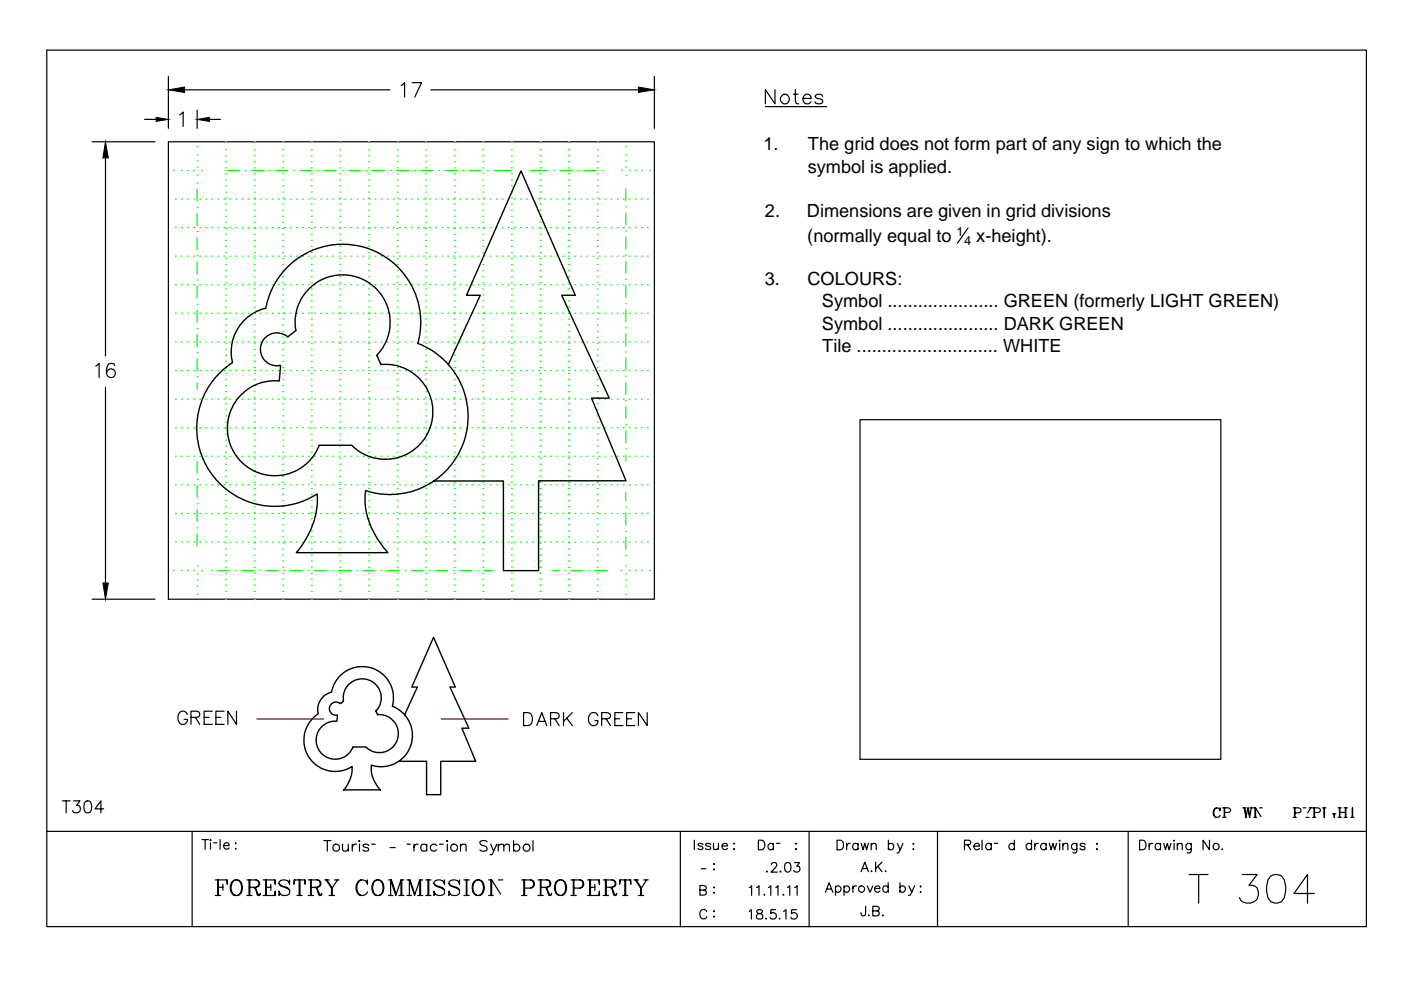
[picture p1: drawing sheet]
<svg xmlns="http://www.w3.org/2000/svg" width="297mm" height="210mm" viewBox="0 0 297 210" stroke-linecap="round" stroke-linejoin="round" font-family="sans-serif">
<defs><g id="words">
<g font-size="3.9">
<text x="161.9" y="31.9">1.</text>
<text x="171.3" y="31.9">The grid does not form part of any sign to which the</text>
<text x="171.3" y="36.6">symbol is applied.</text>
<text x="162.2" y="46.1">2.</text>
<text x="171.1" y="46.1">Dimensions are given in grid divisions</text>
<text x="171.2" y="51.4">(normally equal to</text>
<text x="207" y="51.4">x-height).</text>
<text x="162.1" y="60.4">3.</text>
<text x="171.2" y="60.4">COLOURS:</text>
<text x="174.3" y="65.2">Symbol ...................... GREEN (formerly LIGHT GREEN)</text>
<text x="174.3" y="69.9">Symbol ...................... DARK GREEN</text>
<text x="174.3" y="74.7">Tile ............................ WHITE</text>
</g>
<g font-size="2.7">
<text x="202.8" y="50">1</text>
<text x="204.4" y="51.9">4</text>
</g>
</g></defs>
<!-- layer: Base -->
<g fill="none" stroke="#000" stroke-width=".25">
<path d="M35.7 16.2v11M39.1 19.1h43.5M85.1 18.1l.7-.6v3.1M87.4 17.5h2l-1.5 3.1M91.3 19.1h44.1M138.7 16.2v11M19.5 30.1h13.4M22.4 33.5v42M30.7 25.3h2.4M35.7 30.1h103v96.9h-103zM38.1 24.3l.7-.6v3.1M41.8 23.3v3.9"/>
<path d="M44.3 25.3h2.5M20.3 77.6l.7-.6v3.1M24.3 77.5a.88 .88 0 0 0-1.3-.3 2.23 2.23 0 0 0 0 2.7 .95 .95 0 0 0 1.4-.5 .95 .95 0 0 0-.7-1.2 .95 .95 0 0 0-1.1 .9M22.4 82.1v41.5M19.5 127h13.4M39.7 151.5a1.02 1.02 0 0 0-1.1-.7 1.02 1.02 0 0 0-.9 1 1.23 1.23 0 0 0 .3 1.4 1.23 1.23 0 0 0 1.3 .3l.4-.6v-.4h-.7M40.5 152.1l1.6-.1a.65 .65 0 0 0 0-1.1l-1.6-.1v2.8M41.4 152.1l.9 1.5M43.3 152.1h1M45 150.8h-1.7v2.8h1.7M45.8 152.1h1M47.5 150.8h-1.7v2.8h1.7"/>
<path d="M50.1 150.8v2.8l-1.8-2.8v2.8M111 151.1h.9a1.46 1.46 0 0 1 1 1.4 1.46 1.46 0 0 1-1 1.3h-.9zM113.8 153.8l1.1-2.7 1 2.7M114.2 153h1.3M116.7 152.4l1.6-.1a.65 .65 0 0 0 0-1.1l-1.6-.1v2.7M117.7 152.4l.8 1.4M119.5 151.1v2.7M120.2 152.3l1.1 1.5M121.3 151.1l-1.8 1.9M126.8 151.7a1.03 1.03 0 0 0-1.2-.6 1.03 1.03 0 0 0-.8 1 1.23 1.23 0 0 0 .3 1.4 1.23 1.23 0 0 0 1.3 .2l.4-.5v-.4h-.7M127.6 152.4l1.5-.1a.6 .6 0 0 0 0-1.1l-1.5-.1v2.7M128.5 152.4l.9 1.4"/>
<path d="M130.4 152.4h1M132.1 151.1h-1.7v2.7h1.7M132.9 152.4h1M134.6 151.1h-1.7v2.7h1.7M137.2 151.1v2.7l-1.8-2.7v2.7"/>
</g>
<path d="M54.5 152.4h14.1M93.6 152.4h14.2" fill="none" stroke="#f00" stroke-width=".25"/>
<path d="M114.5 127h.1M120.6 127h.1" fill="none" stroke="#0f0" stroke-width=".3"/>
<!-- layer: SIGN -->
<g fill="none" stroke="#000" stroke-width=".25">
<path d="M9.9 10.6h279.8v185.9h-279.8zM164.3 19v3l-2-3v3M168.2 20h1M168.6 19v2.4l.2 .5 .5 .1M162.3 22.6h13M170.2 20.9h1.8a.87 .87 0 0 0-.9-1 .87 .87 0 0 0-.9 1 .95 .95 0 0 0 .6 1.1 .95 .95 0 0 0 1.2-.4M174.4 20.4a.9 .9 0 0 0-1.6 0l.5 .5 1 .3 .1 .4a.95 .95 0 0 1-1.6 0M205.2 48.3l-2.2 3.3M182.3 89h76.5v72h-76.5zM9.9 176.3h279.8M13.2 169.8h1.7M14 169.8v2.5"/>
<path d="M15.6 169.8h1.3l-.7 1a.81 .81 0 0 1 .9 .9 .81 .81 0 0 1-1.1 .6l-.4-.1-.2-.3M18.1 169.9a.78 .78 0 0 1 1.2 .4 2.12 2.12 0 0 1-.2 1.9 .85 .85 0 0 1-1.2-.3 2.4 2.4 0 0 1 .2-2zM22 171.5h-1.8l1.2-1.7v2.5M40.7 176.3v20.2M42.8 178h1.4M43.5 178v2M44.6 178l.2 .1-.2 .1zM44.6 178.7v1.3M45.3 178.7h.7M46.7 178v2M47.4 179.3h1.2a.62 .62 0 0 0-.9-.6 .62 .62 0 0 0-.2 1 .61 .61 0 0 0 1.1 0M50 178.7v.2z"/>
<path d="M50 179.9v.1zM68.6 178.2h1.6M69.4 178.2v2.3M72.6 179l.1 1.4 .6 .1 .5-.5M73.8 179v1.5M74.7 179v1.5M75.6 179a.72 .72 0 0 0-.9 .6M76.1 178.3h.2l-.1 .1zM76.2 179v1.5M78.2 179.3a.71 .71 0 0 0-1.2 0l.3 .3 .7 .2 .2 .4a.71 .71 0 0 1-1.2 0M78.8 179h.8M82.7 179.7h1.1"/>
<path d="M86.3 179h.7M87.8 179v1.5M88.7 179a.72 .72 0 0 0-.9 .6M90.5 179.3a.72 .72 0 0 0-1.1-.1 .72 .72 0 0 0 0 1.1 .72 .72 0 0 0 1.1-.1M90.5 179v1.5M92.6 179.3a.73 .73 0 0 0-1.1-.1 .73 .73 0 0 0 0 1.1 .73 .73 0 0 0 1.1-.1M93.2 179h.8M94.7 178.3h.2l-.1 .1zM94.8 179v1.5M97.6 179.4l.6-.4 .5 .1 .1 1.4M97.6 179v1.5M103.3 178.5a.89 .89 0 0 0-1.6 .2l.3 .4 .8 .3a.57 .57 0 0 1 .3 1 1.17 1.17 0 0 1-1.4-.2"/>
<path d="M104 179l.7 1.5 .6-1.5M105.6 179.4l.6-.4 .5 .1 .1 1.4M105.6 179v1.5M106.8 179.4l.6-.4 .5 .1 .1 1.4M108.9 179.3a.73 .73 0 0 1 1.1-.1 .73 .73 0 0 1 0 1.1 .73 .73 0 0 1-1.1-.1M108.9 178.2v2.3M113 178.2v2.3M144.2 176.3v20.2M147.2 178.1v2M149 179.1a.65 .65 0 0 0-1 0l.3 .3 .5 .1a.37 .37 0 0 1 .1 .5 .74 .74 0 0 1-.9-.1M150.7 179.1a.65 .65 0 0 0-1.1 0l.1 .2 .9 .3 .1 .3a.65 .65 0 0 1-1.1 0M151.3 178.8l.1 1.2 .4 .1 .5-.4"/>
<path d="M152.3 178.8v1.3M153.1 179.4h1.1a.62 .62 0 0 0-.9-.5 .62 .62 0 0 0-.1 1 .65 .65 0 0 0 1 0M155.5 178.9h.2zM160.8 178.1h.7a1.08 1.08 0 0 1 .7 1.1 1.08 1.08 0 0 1-.7 1h-.7zM164 179.1a.64 .64 0 0 0-1-.1 .64 .64 0 0 0 0 1 .64 .64 0 0 0 1-.1M164 178.8v1.4M164.6 178.8h.7M168.7 178.9h.2zM171.5 176.3v20.2M177.5 178.1h.7a1.08 1.08 0 0 1 .7 1.1 1.08 1.08 0 0 1-.7 1h-.7zM179.5 178.8v1.4M180.3 178.8a.64 .64 0 0 0-.8 .6"/>
<path d="M181.9 179.1a.64 .64 0 0 0-.9-.1 .64 .64 0 0 0 0 1 .64 .64 0 0 0 .9-.1M181.9 178.8v1.4M182.6 178.8l.4 1.4 .4-1.4 .3 1.4 .4-1.4M184.7 179.2l.5-.4 .4 .1 .2 1.3M184.7 178.8v1.4M188.4 179.1a.64 .64 0 0 1 .9-.1 .64 .64 0 0 1 0 1 .64 .64 0 0 1-.9-.1M188.4 178.1v2.1M190.3 178.8l.6 1.4 .5-1.4M193.6 178.9h.1l-.1 .1zM193.6 180v.2zM198.8 176.3v20.2M204.5 179.1l1.1-.1 .2-.3-.2-.5-1.1-.1v2.1"/>
<path d="M205.2 179.1l.6 1.1M206.5 179.4h1.2a.62 .62 0 0 0-.9-.5 .62 .62 0 0 0-.2 1 .6 .6 0 0 0 1.1 0M208.2 178.1v2.1M210.2 179.1a.66 .66 0 0 0-1-.1 .66 .66 0 0 0 0 1 .66 .66 0 0 0 1-.1M210.2 178.8v1.4M210.8 178.8h.7M215.1 179.1a.66 .66 0 0 0-1-.1 .66 .66 0 0 0 0 1 .66 .66 0 0 0 1-.1M215.1 178.1v2.1M218.7 179.1a.64 .64 0 0 0-.9-.1 .64 .64 0 0 0 0 1 .64 .64 0 0 0 .9-.1M218.7 178.1v2.1M219.4 178.8v1.4M220.1 178.8a.64 .64 0 0 0-.7 .6"/>
<path d="M221.8 179.1a.66 .66 0 0 0-1-.1 .66 .66 0 0 0 0 1 .66 .66 0 0 0 1-.1M221.8 178.8v1.4M222.5 178.8l.4 1.4 .3-1.4 .4 1.4 .4-1.4M224.7 178.1v.3zM224.7 178.8v1.4M225.4 179.2l.4-.4 .5 .1 .1 1.3M225.4 178.8v1.4M228.3 178.8l-.1 1.8a.54 .54 0 0 1-.7 .2M228.3 179.1a.64 .64 0 0 0-.9-.1 .64 .64 0 0 0 0 1 .64 .64 0 0 0 .9-.1M230.1 179.1a.6 .6 0 0 0-1.1 0l.3 .3 .7 .2 .1 .3a.6 .6 0 0 1-1.1 0M232.5 178.9h.2l-.1 .1zM232.6 180l.1 .1-.1 .1z"/>
<path d="M239.2 176.3v20.2M241.6 178.1h.7a1.08 1.08 0 0 1 .7 1.1 1.08 1.08 0 0 1-.7 1h-.7zM243.6 178.8v1.4M244.4 178.8a.64 .64 0 0 0-.8 .6M246.1 179.1a.64 .64 0 0 0-1-.1 .64 .64 0 0 0 0 1 .64 .64 0 0 0 1-.1M246.1 178.8v1.4M246.7 178.8l.4 1.4 .4-1.4 .4 1.4 .4-1.4M248.9 178.1v.3zM248.9 178.8v1.4M249.6 179.2l.5-.4 .5 .1 .1 1.3M249.6 178.8v1.4M252.6 178.8l-.1 1.8a.54 .54 0 0 1-.8 .2"/>
<path d="M252.6 179.1a.64 .64 0 0 0-1-.1 .64 .64 0 0 0 0 1 .64 .64 0 0 0 1-.1M256.4 178.1v2.1l-1.3-2.1v2.1M257.9 171.3a1.19 1.19 0 0 0 0 2M258.6 171.6l.1 .3v-.6l-.1 .3a.75 .75 0 0 0-.9-.3 .75 .75 0 0 0-.5 .8v.5a.75 .75 0 0 0 .6 .7 .75 .75 0 0 0 .9-.5M259.1 180v.1h.1M259.3 171.3h1.1l.5 .4-.2 .5-1.1 .1M259.3 173.3h.6M259.6 171.3v2M263.5 171.3h.7M263.8 171.3l.4 2 .4-2 .3 2 .4-2M263.9 171.3l.3 1.5M264.6 171.3l.3 1.5"/>
<path d="M265 171.3h.6M265.8 173.3h.6M265.8 171.3h.4M266.1 171.3v2M267.1 171.3h.5M267.3 173.1l-1.1-1.8v2M274.2 171.3l1.4 .1a.51 .51 0 0 1 0 .9h-1.1M274.2 173.3h.6M274.5 171.3v2M276.3 171.3h.6M276.9 173.3h.7M277.6 171.3h.5"/>
<path d="M277.9 171.3l-.6 1M278.3 171.3h1.2l.5 .4-.2 .5-1.1 .1M278.3 173.3h.7M278.6 171.3v2M278.7 171.3v2M280.4 171.3h.7M280.7 171.3v2M280.8 171.3v2M282.5 172.6h.7M282.8 172.6v.7M282.9 172.6v.7M283.7 173.3h.7"/>
<path d="M283.7 171.3h.7M284 171.3v2M284.1 171.3v2M284.1 172.3h1.2M285 173.3h.6M285 171.3h.6M285.3 171.3v2M286.4 173.3h.7M286.7 171.3v2M286.8 171.3v2M45.6 186.6h2.6v.9l-.1-.9M45.6 189.9h1.2"/>
<path d="M46.2 186.6v3.3M46.3 186.6v3.3M46.3 188.1h1M47.3 187.5v1.3M50 186.6a1.73 1.73 0 0 0-1 2.5 1.24 1.24 0 0 0 1.5 .7 1.24 1.24 0 0 0 .9-1.3 1.37 1.37 0 0 0-.3-1.5 1.37 1.37 0 0 0-1.5-.3 1.96 1.96 0 0 0 .4 3.2M50.3 186.6a1.87 1.87 0 0 1 0 3.3M52.3 186.6l2.4 .1a.75 .75 0 0 1 0 1.3l-.5 .1h-1.2M52.3 189.9h1.1M52.8 186.6v3.3M53 186.6v3.3M53.8 188.1l.4 .4 .5 1.1 .2 .1 .3-.1M54.1 188.3l.4 1.4 .5 .2 .2-.5"/>
<path d="M54.2 186.6a.8 .8 0 0 1 .7 .7 .8 .8 0 0 1-.7 .8M55.8 186.6h2.5v.9l-.1-.9M55.8 189.9h2.5v-1l-.1 1M56.3 186.6v3.3M56.4 188.1h1M56.4 186.6v3.3M57.4 187.5v1.3M59.2 187.3l.6 .5 1.3 .5 .3 .5v.6a1.28 1.28 0 0 1-1.3 .5 1.28 1.28 0 0 1-.9-1v1l.1-.5M61.2 187l.2-.4v.9a1.28 1.28 0 0 0-1-.9 1.28 1.28 0 0 0-1.2 .4 .83 .83 0 0 0 .6 1l1 .3 .6 .5M62.5 186.6l-.2 .9v-.9h2.4v.9l-.1-.9M63 189.9h1.1M63.4 186.6v3.3"/>
<path d="M63.6 186.6v3.3M65.3 186.6l2.4 .1a.81 .81 0 0 1 0 1.3l-.5 .1h-1.2M65.3 189.9h1.2M65.8 186.6v3.3M66 186.6v3.3M66.8 188.1a2.12 2.12 0 0 1 1.1 1.6l.3-.1M67.1 188.3l.5 1.4 .4 .2 .2-.5M67.2 186.6a.8 .8 0 0 1 .7 .7 .8 .8 0 0 1-.7 .8M68.8 186.6h1M69.1 186.6l1.2 1.7v1.6M69.3 186.6l1.1 1.7v1.6M69.8 189.9h1.1"/>
<path d="M70.9 186.6h1M71.6 186.6l-1.2 1.7M76.6 186.6a1.85 1.85 0 0 0-1 1.6 1.85 1.85 0 0 0 1 1.7M77.7 187l.2 .5v-.9l-.2 .4a1.26 1.26 0 0 0-1.4-.4 1.26 1.26 0 0 0-.8 1.2 1.48 1.48 0 0 0 .3 1.6 1.48 1.48 0 0 0 1.6 .3l.5-.6M79.9 186.6a1.78 1.78 0 0 0-.7 2.8 1.24 1.24 0 0 0 1.4 .4 1.24 1.24 0 0 0 .8-1.3 1.37 1.37 0 0 0-.3-1.5 1.37 1.37 0 0 0-1.5-.3 1.99 1.99 0 0 0 .3 3.2M80.3 186.6a1.91 1.91 0 0 1 0 3.3M82.4 189.9h.9M82.4 186.6h.6l.9 2.8M82.8 189.9v-3.3l1.1 3.3 1.1-3.3v3.3M84.6 189.9h1.1M85 186.6h.7M85.2 186.6v3.3"/>
<path d="M86.3 189.9h1M86.3 186.6h.6l1 2.8M86.8 189.9v-3.3l1.1 3.3 1.1-3.3v3.3M88.5 189.9h1.1M89 186.6h.6M89.2 186.6v3.3M90.3 189.9h1.1M90.3 186.6h1.1M90.7 186.6v3.3M90.9 186.6v3.3M92 187.3l.6 .5 1.3 .5 .3 .5v.6a1.28 1.28 0 0 1-1.2 .5 1.28 1.28 0 0 1-1-1v1l.2-.5M94.1 187l.1-.4v.9a1.28 1.28 0 0 0-.9-.9 1.28 1.28 0 0 0-1.3 .4 .83 .83 0 0 0 .6 1l1 .3 .6 .5"/>
<path d="M95.2 187.3l.6 .5 1.3 .5 .3 .5v.6a1.28 1.28 0 0 1-1.2 .5 1.28 1.28 0 0 1-1-1v1l.1-.5M97.3 187l.1-.4v.9a1.28 1.28 0 0 0-1-.9 1.28 1.28 0 0 0-1.2 .4 .83 .83 0 0 0 .6 1l1 .3 .6 .5M98.4 189.9h1.1M98.4 186.6h1.1M98.9 186.6v3.3M99 186.6v3.3M101.2 186.6a1.73 1.73 0 0 0-.9 2.5 1.26 1.26 0 0 0 1.4 .7 1.26 1.26 0 0 0 1-1.3 1.4 1.4 0 0 0-.4-1.5 1.4 1.4 0 0 0-1.4-.3 1.96 1.96 0 0 0 .3 3.2M101.5 186.6a1.87 1.87 0 0 1 0 3.3M103.6 189.9h1M103.6 186.6h.6M104.1 186.6v3.3M104.7 180.5l-.3 .6-.5 .1"/>
<path d="M105.7 186.6h.9M106.1 189.6l-1.9-3v3.3M110.6 186.6h1.9a.87 .87 0 0 1 .8 .8 .87 .87 0 0 1-.8 .9h-1.3M110.6 189.9h1.1M111.1 186.6v3.3M111.2 186.6v3.3M112.5 186.6a.9 .9 0 0 1 .7 .8 .9 .9 0 0 1-.7 .9M114.1 186.6l2.4 .1a.81 .81 0 0 1 0 1.3l-.5 .1h-1.3M114.1 189.9h1.1M114.6 186.6v3.3M114.7 186.6v3.3M115.5 188.1a2.12 2.12 0 0 1 1.1 1.6l.3-.1"/>
<path d="M115.8 188.3l.5 1.4 .5 .2 .1-.5M116 186.6a.8 .8 0 0 1 .6 .7 .8 .8 0 0 1-.6 .8M118.7 186.6a1.82 1.82 0 0 0-.8 2.8 1.26 1.26 0 0 0 1.4 .4 1.26 1.26 0 0 0 .8-1.3 1.39 1.39 0 0 0-.3-1.5 1.39 1.39 0 0 0-1.4-.3 1.99 1.99 0 0 0 .3 3.2M119 186.6a1.91 1.91 0 0 1 0 3.3M121 186.6l2.5 .1a.91 .91 0 0 1 .3 1 .91 .91 0 0 1-.8 .6h-1.3M121 189.9h1.2M121.6 186.6v3.3M121.7 186.6v3.3M123 186.6a.9 .9 0 0 1 .6 .8 .9 .9 0 0 1-.6 .9M124.6 186.6h2.5v.9l-.2-.9M124.6 189.9h2.5v-1l-.2 1M125 186.6v3.3"/>
<path d="M125.2 188.1h.9M125.2 186.6v3.3M126.1 187.5v1.3M127.9 186.6l2.4 .1a.81 .81 0 0 1 0 1.3l-.5 .1h-1.3M127.9 189.9h1.1M128.4 186.6v3.3M128.5 186.6v3.3M129.3 188.1l.5 .4 .5 1.1 .1 .1 .3-.1M129.6 188.3l.5 1.4 .5 .2 .1-.5M129.8 186.6a.8 .8 0 0 1 .7 .7 .8 .8 0 0 1-.7 .8M131.5 186.6l-.1 .9v-.9h2.3v.9l-.1-.9M132 189.9h1.1"/>
<path d="M132.5 186.6v3.3M132.6 186.6v3.3M134.4 186.6h1M134.7 186.6l1.1 1.7v1.6M134.9 186.6l1.1 1.7v1.6M135.4 189.9h1.1M136.5 186.6h.9M137.1 186.6l-1.1 1.7M148.4 188.7l1.1-.1 .2-.3v-.3l-.5-.3h-.8v2.1l1.1-.1a.53 .53 0 0 0 .2-.6 .53 .53 0 0 0-.5-.4M148.7 184.2h1M149.8 193.3a.74 .74 0 0 0-.8-.5 .74 .74 0 0 0-.6 .8 .84 .84 0 0 0 .3 1.1 .84 .84 0 0 0 1-.1l.1-.2M151.3 183.2h.2z"/>
<path d="M151.3 184.4h.2l-.1 .1zM151.3 188.2h.2zM151.3 189.3h.2zM151.3 193.2h.2zM151.3 194.4h.2l-.1 .1zM155.5 180h.2zM158.8 193.3l.5-.4v2M158.9 188.2l.5-.4v2M160.4 188.2l.5-.4v2M160.6 193a.39 .39 0 0 0-.1 .3 .39 .39 0 0 0 .3 .3 .75 .75 0 0 1 .7 .3 .75 .75 0 0 1 .1 .8l-.3 .2-.7-.1a.59 .59 0 0 1-.2-.7 .59 .59 0 0 1 .6-.4l.3-.1a.39 .39 0 0 0 .3-.3 .39 .39 0 0 0-.1-.3zM162.1 189.6l-.1 .1h.2M162.4 194.7v.2l.1-.1"/>
<path d="M162.6 184.7v.2l.1-.1M162.9 188.2l.5-.4v2M163.5 183.3l.4-.4h.4l.3 .2a.66 .66 0 0 1-.2 .8l-.9 1h1.3M164.4 192.9h-.9l-.1 .8a.71 .71 0 0 1 1.1 0 .71 .71 0 0 1-.2 1.1 .71 .71 0 0 1-1-.3M164.5 188.2l.4-.4v2M165.3 194.7v.2l.1-.1M165.5 184.7l-.1 .1 .1 .1 .1-.1M166.1 189.6l-.1 .1h.2M166.1 193.3l.5-.4v2M166.6 183a.69 .69 0 0 1 1 .3 1.34 1.34 0 0 1-.5 1.6h-.2a1.3 1.3 0 0 1-.3-1.9zM167 188.2l.4-.4v2M168.5 182.9h1l-.6 .7a.67 .67 0 0 1 .6 1 .67 .67 0 0 1-1.1 .1l-.2-.2"/>
<path d="M168.5 188.2l.5-.4v2M168.7 180h.2zM168.8 192.9h-.9l-.1 .8a.72 .72 0 0 1 1.1 0 .72 .72 0 0 1-.1 1.1 .72 .72 0 0 1-1.1-.3M175 189.2l.8-2 .8 2M175.3 188.5h1M177.1 188.1a.66 .66 0 0 1 1-.1 .66 .66 0 0 1 0 1 .66 .66 0 0 1-1-.1M177.1 187.8v2M179 188.1a.66 .66 0 0 1 .9-.1 .66 .66 0 0 1 0 1 .66 .66 0 0 1-.9-.1M179 187.8v2M180.8 187.8v1.4M181.6 187.8a.6 .6 0 0 0-.8 .6M182.6 184.8l.8-2 .7 2"/>
<path d="M182.9 184.1h.9M183.5 192.2v1.5l-.1 .4a.53 .53 0 0 1-.7 0 .53 .53 0 0 1-.1-.6M183.9 187.8l.6 1.4 .6-1.4M184.2 194l-.1 .1h.2M184.8 184.6l-.1 .1h.2M185.1 193.1l1.1-.1 .2-.3-.1-.3-.4-.2h-.8v2h.8a.53 .53 0 0 0 .5-.5 .53 .53 0 0 0-.5-.6M185.4 188.4h1.2a.62 .62 0 0 0-.9-.5 .62 .62 0 0 0-.2 1 .6 .6 0 0 0 1.1 0M185.6 182.8v2M186.1 183.7l.9 1.1M187 182.8l-1.4 1.3M187.2 194v.2l.1-.1M187.8 184.6l-.1 .1h.1"/>
<path d="M188.3 188.1a.64 .64 0 0 0-.9-.1 .64 .64 0 0 0 0 1 .64 .64 0 0 0 .9-.1M188.3 187.2v2M190.8 188.1a.64 .64 0 0 1 1-.1 .64 .64 0 0 1 0 1 .64 .64 0 0 1-1-.1M190.8 187.2v2M190.9 180.2l-.3 .6h-.4M192.7 187.8l.6 1.4 .6-1.4M193.3 189.2l-.4 .6h-.3M195.1 189.1h.2zM195.2 187.9l.1 .1-.1 .1zM252.1 185.4h4M254.1 185.4v6.1M263.4 185.4h3.1l-1.7 2.3a1.63 1.63 0 0 1 2 2 2.14 2.14 0 0 1-1.8 1.8 2.14 2.14 0 0 1-2.2-1.2"/>
<path d="M269.4 185.7a1.96 1.96 0 0 1 2.9 .9 4.9 4.9 0 0 1-.6 4.6 1.96 1.96 0 0 1-2.9-.9 4.9 4.9 0 0 1 .6-4.6zM278.7 189.4h-4.4l2.9-4v6.1"/>
<circle cx="166.4" cy="21" r="1.01"/>
<circle cx="71.3" cy="179.7" r=".76"/>
<circle cx="96.3" cy="179.7" r=".75"/>
<circle cx="111.6" cy="179.7" r=".75"/>
<circle cx="257.8" cy="179.5" r=".67"/>
<circle cx="182.7" cy="188.5" r=".66"/>
</g>
<!-- layer: Base -->
<path d="M35.7 19.1l3.4-.6v1.1zM135.4 18.5l3.3 .6-3.3 .5zM22.4 30.1l.6 3.4h-1.2zM33.1 24.9l2.6 .4-2.6 .4zM41.8 25.3l2.6-.4v.8zM21.8 123.6h1.2l-.6 3.4z" fill="#000" stroke="#000" stroke-width=".21"/>
<!-- layer: NOGO -->
<g fill="none" stroke="#0f0" stroke-width=".25">
<path d="M36.7 36.2h.1M38.5 36.2h.1M39.8 36.2h.1M41 36.2h.1M41.8 38.8h.1M41.8 31.1h.1M41.8 32.9h.1M41.8 34.1h.1M41.8 35.4h.1M41.8 37.1h.1M42.8 36.2h.1M47.9 39.4h.1"/>
<path d="M47.9 38.1h.1M47.9 36.9h.1M47.9 35.6h.1M47.9 34.3h.1M47.9 33h.1M47.9 31.8h.1M47.9 30.1h.1M48.2 36.2h2.5M52 36.2h.1M53.3 36.2h2.6M53.9 39.4h.1M53.9 38.1h.1"/>
<path d="M53.9 36.9h.1M53.9 35.6h.1M53.9 34.3h.1M53.9 33h.1M53.9 31.8h.1M53.9 30.1h.1M57.2 36.2h.1M58.4 36.2h2.6M60 39.4h.1M60 38.1h.1M60 36.9h.1M60 35.6h.1"/>
<path d="M60 34.3h.1M60 33h.1M60 31.8h.1M60 30.1h.1M62.3 36.2h.1M63.6 36.2h2.5M66 39.4h.1M66 38.1h.1M66 36.9h.1M66 35.6h.1M66 34.3h.1M66 33h.1"/>
<path d="M66 31.8h.1M66 30.1h.1M67.4 36.2h.1M68.7 36.2h2.6M72.1 39.4h.1M72.1 38.1h.1M72.1 36.9h.1M72.1 35.6h.1M72.1 34.3h.1M72.1 33h.1M72.1 31.8h.1M72.1 30.1h.1"/>
<path d="M72.5 36.2h.1M73.8 36.2h2.6M77.7 36.2h.1M78.2 39.4h.1M78.2 38.1h.1M78.2 36.9h.1M78.2 35.6h.1M78.2 34.3h.1M78.2 33h.1M78.2 31.8h.1M78.2 30.1h.1M79 36.2h2.5"/>
<path d="M82.8 36.2h.1M84.1 36.2h2.6M84.2 39.4h.1M84.2 38.1h.1M84.2 36.9h.1M84.2 35.6h.1M84.2 34.3h.1M84.2 33h.1M84.2 31.8h.1M84.2 30.1h.1M87.9 36.2h.1M89.2 36.2h2.6"/>
<path d="M90.3 39.4h.1M90.3 38.1h.1M90.3 36.9h.1M90.3 35.6h.1M90.3 34.3h.1M90.3 33h.1M90.3 31.8h.1M90.3 30.1h.1M93.1 36.2h.1M94.3 36.2h2.6M96.3 39.4h.1M96.3 38.1h.1"/>
<path d="M96.3 36.9h.1M96.3 35.6h.1M96.3 34.3h.1M96.3 33h.1M96.3 31.8h.1M96.3 30.1h.1M98.2 36.2h.1M99.5 36.2h2.5M102.4 39.4h.1M102.4 38.1h.1M102.4 36.9h.1M102.4 35.6h.1"/>
<path d="M102.4 34.3h.1M102.4 33h.1M102.4 31.8h.1M102.4 30.1h.1M103.3 36.2h.1M104.6 36.2h3.8M108.4 39.4h.1M108.4 38.1h.1M108.4 36.9h.1M108.4 35.6h.1M108.4 34.3h.1M108.4 33h.1"/>
<path d="M108.4 31.8h.1M108.4 30.1h.1M112.5 36.2h3.7M117.4 36.2h.1M118.7 36.2h2.6M122.6 36.2h.1M123.9 36.2h2.5M126.6 39.4h.1M126.6 38.1h.1M126.6 36.9h.1M126.6 35.6h.1M126.6 34.3h.1"/>
<path d="M126.6 33h.1M126.6 31.8h.1M126.6 30.1h.1M127.7 36.2h.1M131.8 36.1h.1M132.7 37.1h.1M132.7 35.4h.1M132.7 34.1h.1M132.7 32.9h.1M132.7 31.1h.1M133.4 36.1h.1M134.8 36.1h.1"/>
<path d="M136 36.1h.1M137.7 36.1h.1M37.2 54.3h.1M37.2 48.3h.1M37.2 42.2h.1M38.5 54.3h.1M38.5 48.3h.1M38.5 42.2h.1M39.8 54.3h.1M39.8 48.3h.1M39.8 42.2h.1M41 54.3h.1"/>
<path d="M41 48.3h.1M41 42.2h.1M41.8 44h.1M41.8 49.1h.1M41.8 54.2h.1M41.8 59.4h.1M41.8 40.1v2.6M41.8 45.3v2.5M41.8 50.4v2.6M41.8 55.5v2.6M42.3 54.3h.1M42.3 48.3h.1"/>
<path d="M42.3 42.2h.1M43.6 54.3h.1M43.6 48.3h.1M43.6 42.2h.1M44.9 54.3h.1M44.9 48.3h.1M44.9 42.2h.1M46.2 54.3h.1M46.2 48.3h.1M46.2 42.2h.1M47.5 54.3h.1M47.5 48.3h.1"/>
<path d="M47.5 42.2h.1M47.9 59.9h.1M47.9 58.7h.1M47.9 57.4h.1M47.9 56.1h.1M47.9 54.8h.1M47.9 53.6h.1M47.9 52.2h.1M47.9 51h.1M47.9 49.7h.1M47.9 48.4h.1M47.9 47.1h.1"/>
<path d="M47.9 45.8h.1M47.9 44.6h.1M47.9 43.3h.1M47.9 42h.1M47.9 40.7h.1M48.7 54.3h.1M48.7 48.3h.1M48.7 42.2h.1M50 54.3h.1M50 48.3h.1M50 42.2h.1M51.3 54.3h.1"/>
<path d="M51.3 48.3h.1M51.3 42.2h.1M52.6 54.3h.1M52.6 48.3h.1M52.6 42.2h.1M53.9 54.3h.1M53.9 48.3h.1M53.9 42.2h.1M53.9 59.9h.1M53.9 58.7h.1M53.9 57.4h.1M53.9 56.1h.1"/>
<path d="M53.9 54.8h.1M53.9 53.6h.1M53.9 52.2h.1M53.9 51h.1M53.9 49.7h.1M53.9 48.4h.1M53.9 47.1h.1M53.9 45.8h.1M53.9 44.6h.1M53.9 43.3h.1M53.9 42h.1M53.9 40.7h.1"/>
<path d="M55.2 54.3h.1M55.2 48.3h.1M55.2 42.2h.1M56.4 54.3h.1M56.4 48.3h.1M56.4 42.2h.1M57.7 54.3h.1M57.7 48.3h.1M57.7 42.2h.1M59 54.3h.1M59 48.3h.1M59 42.2h.1"/>
<path d="M60 59.9h.1M60 58.7h.1M60 57.4h.1M60 56.1h.1M60 54.8h.1M60 53.6h.1M60 52.2h.1M60 51h.1M60 49.7h.1M60 48.4h.1M60 47.1h.1M60 45.8h.1"/>
<path d="M60 44.6h.1M60 43.3h.1M60 42h.1M60 40.7h.1M60.3 54.3h.1M60.3 48.3h.1M60.3 42.2h.1M61.6 54.3h.1M61.6 48.3h.1M61.6 42.2h.1M62.9 54.3h.1M62.9 48.3h.1"/>
<path d="M62.9 42.2h.1M64.1 54.3h.1M64.1 48.3h.1M64.1 42.2h.1M65.4 54.3h.1M65.4 48.3h.1M65.4 42.2h.1M66 59.9h.1M66 58.7h.1M66 57.4h.1M66 56.1h.1M66 54.8h.1"/>
<path d="M66 53.6h.1M66 52.2h.1M66 51h.1M66 49.7h.1M66 48.4h.1M66 47.1h.1M66 45.8h.1M66 44.6h.1M66 43.3h.1M66 42h.1M66 40.7h.1M66.7 54.3h.1"/>
<path d="M66.7 48.3h.1M66.7 42.2h.1M68 54.3h.1M68 48.3h.1M68 42.2h.1M69.3 54.3h.1M69.3 48.3h.1M69.3 42.2h.1M70.5 54.3h.1M70.5 48.3h.1M70.5 42.2h.1M71.9 54.3h.1"/>
<path d="M71.9 48.3h.1M71.9 42.2h.1M72.1 59.9h.1M72.1 58.7h.1M72.1 57.4h.1M72.1 56.1h.1M72.1 54.8h.1M72.1 53.6h.1M72.1 52.2h.1M72.1 51h.1M72.1 49.7h.1M72.1 48.4h.1"/>
<path d="M72.1 47.1h.1M72.1 45.8h.1M72.1 44.6h.1M72.1 43.3h.1M72.1 42h.1M72.1 40.7h.1M73.1 54.3h.1M73.1 48.3h.1M73.1 42.2h.1M74.4 54.3h.1M74.4 48.3h.1M74.4 42.2h.1"/>
<path d="M75.7 54.3h.1M75.7 48.3h.1M75.7 42.2h.1M77 54.3h.1M77 48.3h.1M77 42.2h.1M78.2 59.9h.1M78.2 58.7h.1M78.2 57.4h.1M78.2 56.1h.1M78.2 54.8h.1M78.2 53.6h.1"/>
<path d="M78.2 52.2h.1M78.2 51h.1M78.2 49.7h.1M78.2 48.4h.1M78.2 47.1h.1M78.2 45.8h.1M78.2 44.6h.1M78.2 43.3h.1M78.2 42h.1M78.2 40.7h.1M78.2 54.3h.1M78.2 48.3h.1"/>
<path d="M78.2 42.2h.1M79.5 54.3h.1M79.5 48.3h.1M79.5 42.2h.1M80.8 54.3h.1M80.8 48.3h.1M80.8 42.2h.1M82.1 54.3h.1M82.1 48.3h.1M82.1 42.2h.1M83.4 54.3h.1M83.4 48.3h.1"/>
<path d="M83.4 42.2h.1M84.2 59.9h.1M84.2 58.7h.1M84.2 57.4h.1M84.2 56.1h.1M84.2 54.8h.1M84.2 53.6h.1M84.2 52.2h.1M84.2 51h.1M84.2 49.7h.1M84.2 48.4h.1M84.2 47.1h.1"/>
<path d="M84.2 45.8h.1M84.2 44.6h.1M84.2 43.3h.1M84.2 42h.1M84.2 40.7h.1M84.7 54.3h.1M84.7 48.3h.1M84.7 42.2h.1M86 54.3h.1M86 48.3h.1M86 42.2h.1M87.2 54.3h.1"/>
<path d="M87.2 48.3h.1M87.2 42.2h.1M88.5 54.3h.1M88.5 48.3h.1M88.5 42.2h.1M89.8 54.3h.1M89.8 48.3h.1M89.8 42.2h.1M90.3 59.9h.1M90.3 58.7h.1M90.3 57.4h.1M90.3 56.1h.1"/>
<path d="M90.3 54.8h.1M90.3 53.6h.1M90.3 52.2h.1M90.3 51h.1M90.3 49.7h.1M90.3 48.4h.1M90.3 47.1h.1M90.3 45.8h.1M90.3 44.6h.1M90.3 43.3h.1M90.3 42h.1M90.3 40.7h.1"/>
<path d="M91.1 54.3h.1M91.1 48.3h.1M91.1 42.2h.1M92.3 54.3h.1M92.3 48.3h.1M92.3 42.2h.1M93.7 54.3h.1M93.7 48.3h.1M93.7 42.2h.1M94.9 54.3h.1M94.9 48.3h.1M94.9 42.2h.1"/>
<path d="M96.2 54.3h.1M96.2 48.3h.1M96.2 42.2h.1M96.3 59.9h.1M96.3 58.7h.1M96.3 57.4h.1M96.3 56.1h.1M96.3 54.8h.1M96.3 53.6h.1M96.3 52.2h.1M96.3 51h.1M96.3 49.7h.1"/>
<path d="M96.3 48.4h.1M96.3 47.1h.1M96.3 45.8h.1M96.3 44.6h.1M96.3 43.3h.1M96.3 42h.1M96.3 40.7h.1M97.5 54.3h.1M97.5 48.3h.1M97.5 42.2h.1M98.8 54.3h.1M98.8 48.3h.1"/>
<path d="M98.8 42.2h.1M100 54.3h.1M100 48.3h.1M100 42.2h.1M101.4 54.3h.1M101.4 48.3h.1M101.4 42.2h.1M102.4 59.9h.1M102.4 58.7h.1M102.4 57.4h.1M102.4 56.1h.1M102.4 54.8h.1"/>
<path d="M102.4 53.6h.1M102.4 52.2h.1M102.4 51h.1M102.4 49.7h.1M102.4 48.4h.1M102.4 47.1h.1M102.4 45.8h.1M102.4 44.6h.1M102.4 43.3h.1M102.4 42h.1M102.4 40.7h.1M102.6 54.3h.1"/>
<path d="M102.6 48.3h.1M102.6 42.2h.1M103.9 54.3h.1M103.9 48.3h.1M103.9 42.2h.1M105.2 54.3h.1M105.2 48.3h.1M105.2 42.2h.1M106.5 54.3h.1M106.5 48.3h.1M106.5 42.2h.1M107.8 54.3h.1"/>
<path d="M107.8 48.3h.1M107.8 42.2h.1M108.4 59.9h.1M108.4 58.7h.1M108.4 57.4h.1M108.4 56.1h.1M108.4 54.8h.1M108.4 53.6h.1M108.4 52.2h.1M108.4 51h.1M108.4 49.7h.1M108.4 48.4h.1"/>
<path d="M108.4 47.1h.1M108.4 45.8h.1M108.4 44.6h.1M108.4 43.3h.1M108.4 42h.1M108.4 40.7h.1M109 54.3h.1M109 48.3h.1M109 42.2h.1M110.3 54.3h.1M110.3 48.3h.1M110.3 42.2h.1"/>
<path d="M111.6 54.3h.1M111.6 48.3h.1M111.6 42.2h.1M112.9 54.3h.1M112.9 48.3h.1M112.9 42.2h.1M114.2 54.3h.1M114.2 48.3h.1M114.2 42.2h.1M115.5 54.3h.1M115.5 48.3h.1M115.5 42.2h.1"/>
<path d="M116.7 54.3h.1M116.7 48.3h.1M116.7 42.2h.1M118 54.3h.1M118 48.3h.1M118 42.2h.1M119.3 54.3h.1M119.3 48.3h.1M119.3 42.2h.1M120.6 54.3h.1M120.6 48.3h.1M120.6 42.2h.1"/>
<path d="M121.8 54.3h.1M121.8 48.3h.1M121.8 42.2h.1M123.2 54.3h.1M123.2 48.3h.1M123.2 42.2h.1M124.4 54.3h.1M124.4 48.3h.1M124.4 42.2h.1M125.7 54.3h.1M125.7 48.3h.1M125.7 42.2h.1"/>
<path d="M126.6 59.9h.1M126.6 58.7h.1M126.6 57.4h.1M126.6 56.1h.1M126.6 54.8h.1M126.6 53.6h.1M126.6 52.2h.1M126.6 51h.1M126.6 49.7h.1M126.6 48.4h.1M126.6 47.1h.1M126.6 45.8h.1"/>
<path d="M126.6 44.6h.1M126.6 43.3h.1M126.6 42h.1M126.6 40.7h.1M127 54.3h.1M127 48.3h.1M127 42.2h.1M128.3 54.3h.1M128.3 48.3h.1M128.3 42.2h.1M129.6 54.3h.1M129.6 48.3h.1"/>
<path d="M129.6 42.2h.1M130.9 54.3h.1M130.9 48.3h.1M130.9 42.2h.1M132.1 54.3h.1M132.1 48.3h.1M132.1 42.2h.1M132.7 59.2h.1M132.7 54.1h.1M132.7 49h.1M132.7 43.9h.1M132.7 40v2.6"/>
<path d="M132.7 45.1v2.6M132.7 50.2v2.6M132.7 55.4v2.6M133.4 54.3h.1M133.4 48.3h.1M133.4 42.2h.1M134.7 54.3h.1M134.7 48.3h.1M134.7 42.2h.1M136 54.3h.1M136 48.3h.1M136 42.2h.1"/>
<path d="M137.3 54.3h.1M137.3 48.3h.1M137.3 42.2h.1M37.2 60.4h.1M37.2 66.4h.1M37.2 72.5h.1M37.2 78.6h.1M38.5 60.4h.1M38.5 66.4h.1M38.5 72.5h.1M38.5 78.6h.1M39.8 60.4h.1"/>
<path d="M39.8 66.4h.1M39.8 72.5h.1M39.8 78.6h.1M41 60.4h.1M41 66.4h.1M41 72.5h.1M41 78.6h.1M41.8 64.5h.1M41.8 69.6h.1M41.8 74.8h.1M41.8 79.9h.1M41.8 60.7v2.5"/>
<path d="M41.8 65.8v2.5M41.8 70.9v2.6M41.8 76v2.6M42.3 60.4h.1M42.3 66.4h.1M42.3 72.5h.1M42.3 78.6h.1M43.6 60.4h.1M43.6 66.4h.1M43.6 72.5h.1M43.6 78.6h.1M44.9 60.4h.1"/>
<path d="M44.9 66.4h.1M44.9 72.5h.1M44.9 78.6h.1M46.2 60.4h.1M46.2 66.4h.1M46.2 72.5h.1M46.2 78.6h.1M47.5 60.4h.1M47.5 66.4h.1M47.5 72.5h.1M47.5 78.6h.1M47.9 79.2h.1"/>
<path d="M47.9 77.9h.1M47.9 76.6h.1M47.9 75.4h.1M47.9 74.1h.1M47.9 72.8h.1M47.9 71.5h.1M47.9 70.2h.1M47.9 68.9h.1M47.9 67.6h.1M47.9 66.4h.1M47.9 65.1h.1M47.9 63.8h.1"/>
<path d="M47.9 62.5h.1M47.9 61.3h.1M48.7 60.4h.1M48.7 66.4h.1M48.7 72.5h.1M48.7 78.6h.1M50 60.4h.1M50 66.4h.1M50 72.5h.1M50 78.6h.1M51.3 60.4h.1M51.3 66.4h.1"/>
<path d="M51.3 72.5h.1M51.3 78.6h.1M52.6 60.4h.1M52.6 66.4h.1M52.6 72.5h.1M52.6 78.6h.1M53.9 60.4h.1M53.9 66.4h.1M53.9 72.5h.1M53.9 78.6h.1M53.9 79.2h.1M53.9 77.9h.1"/>
<path d="M53.9 76.6h.1M53.9 75.4h.1M53.9 74.1h.1M53.9 72.8h.1M53.9 71.5h.1M53.9 70.2h.1M53.9 68.9h.1M53.9 67.6h.1M53.9 65.1h.1M53.9 63.8h.1M53.9 62.5h.1M53.9 61.3h.1"/>
<path d="M55.2 60.4h.1M55.2 66.4h.1M55.2 72.5h.1M55.2 78.6h.1M56.4 60.4h.1M56.4 66.4h.1M56.4 72.5h.1M56.4 78.6h.1M57.7 60.4h.1M57.7 66.4h.1M57.7 72.5h.1M57.7 78.6h.1"/>
<path d="M59 60.4h.1M59 66.4h.1M59 72.5h.1M59 78.6h.1M60 79.2h.1M60 77.9h.1M60 76.6h.1M60 75.4h.1M60 74.1h.1M60 72.8h.1M60 71.5h.1M60 70.2h.1"/>
<path d="M60 68.9h.1M60 67.6h.1M60 66.4h.1M60 65.1h.1M60 63.8h.1M60 62.5h.1M60 61.3h.1M60.3 60.4h.1M60.3 66.4h.1M60.3 72.5h.1M60.3 78.6h.1M61.6 60.4h.1"/>
<path d="M61.6 66.4h.1M61.6 72.5h.1M61.6 78.6h.1M62.9 60.4h.1M62.9 66.4h.1M62.9 72.5h.1M62.9 78.6h.1M64.1 60.4h.1M64.1 66.4h.1M64.1 72.5h.1M64.1 78.6h.1M65.4 60.4h.1"/>
<path d="M65.4 66.4h.1M65.4 72.5h.1M65.4 78.6h.1M66 79.2h.1M66 77.9h.1M66 76.6h.1M66 75.4h.1M66 74.1h.1M66 72.8h.1M66 71.5h.1M66 70.2h.1M66 68.9h.1"/>
<path d="M66 67.6h.1M66 66.4h.1M66 65.1h.1M66 63.8h.1M66 62.5h.1M66 61.3h.1M66.7 60.4h.1M66.7 66.4h.1M66.7 72.5h.1M66.7 78.6h.1M68 60.4h.1M68 66.4h.1"/>
<path d="M68 72.5h.1M68 78.6h.1M69.3 60.4h.1M69.3 66.4h.1M69.3 72.5h.1M69.3 78.6h.1M70.5 60.4h.1M70.5 66.4h.1M70.5 72.5h.1M70.5 78.6h.1M71.9 60.4h.1M71.9 66.4h.1"/>
<path d="M71.9 72.5h.1M71.9 78.6h.1M72.1 79.2h.1M72.1 77.9h.1M72.1 76.6h.1M72.1 75.4h.1M72.1 74.1h.1M72.1 72.8h.1M72.1 71.5h.1M72.1 70.2h.1M72.1 68.9h.1M72.1 67.6h.1"/>
<path d="M72.1 66.4h.1M72.1 65.1h.1M72.1 63.8h.1M72.1 62.5h.1M72.1 61.3h.1M73.1 60.4h.1M73.1 66.4h.1M73.1 72.5h.1M73.1 78.6h.1M74.4 60.4h.1M74.4 66.4h.1M74.4 72.5h.1"/>
<path d="M74.4 78.6h.1M75.7 60.4h.1M75.7 66.4h.1M75.7 72.5h.1M75.7 78.6h.1M77 60.4h.1M77 66.4h.1M77 72.5h.1M77 78.6h.1M78.2 79.2h.1M78.2 77.9h.1M78.2 76.6h.1"/>
<path d="M78.2 75.4h.1M78.2 74.1h.1M78.2 72.8h.1M78.2 71.5h.1M78.2 70.2h.1M78.2 68.9h.1M78.2 67.6h.1M78.2 66.4h.1M78.2 65.1h.1M78.2 63.8h.1M78.2 62.5h.1M78.2 61.3h.1"/>
<path d="M78.2 60.4h.1M78.2 72.5h.1M78.2 78.6h.1M79.5 60.4h.1M79.5 66.4h.1M79.5 72.5h.1M79.5 78.6h.1M80.8 60.4h.1M80.8 66.4h.1M80.8 72.5h.1M80.8 78.6h.1M82.1 60.4h.1"/>
<path d="M82.1 66.4h.1M82.1 72.5h.1M82.1 78.6h.1M83.4 60.4h.1M83.4 66.4h.1M83.4 72.5h.1M83.4 78.6h.1M84.2 79.2h.1M84.2 77.9h.1M84.2 76.6h.1M84.2 75.4h.1M84.2 74.1h.1"/>
<path d="M84.2 72.8h.1M84.2 71.5h.1M84.2 70.2h.1M84.2 68.9h.1M84.2 67.6h.1M84.2 66.4h.1M84.2 65.1h.1M84.2 63.8h.1M84.2 62.5h.1M84.2 61.3h.1M84.7 60.4h.1M84.7 66.4h.1"/>
<path d="M84.7 72.5h.1M84.7 78.6h.1M86 60.4h.1M86 66.4h.1M86 72.5h.1M86 78.6h.1M87.2 60.4h.1M87.2 66.4h.1M87.2 72.5h.1M87.2 78.6h.1M88.5 60.4h.1M88.5 66.4h.1"/>
<path d="M88.5 72.5h.1M88.5 78.6h.1M89.8 60.4h.1M89.8 66.4h.1M89.8 72.5h.1M89.8 78.6h.1M90.3 79.2h.1M90.3 77.9h.1M90.3 76.6h.1M90.3 75.4h.1M90.3 74.1h.1M90.3 72.8h.1"/>
<path d="M90.3 71.5h.1M90.3 70.2h.1M90.3 68.9h.1M90.3 67.6h.1M90.3 66.4h.1M90.3 65.1h.1M90.3 63.8h.1M90.3 62.5h.1M90.3 61.3h.1M91.1 60.4h.1M91.1 66.4h.1M91.1 72.5h.1"/>
<path d="M91.1 78.6h.1M92.3 60.4h.1M92.3 66.4h.1M92.3 72.5h.1M92.3 78.6h.1M93.7 60.4h.1M93.7 66.4h.1M93.7 72.5h.1M93.7 78.6h.1M94.9 60.4h.1M94.9 66.4h.1M94.9 72.5h.1"/>
<path d="M94.9 78.6h.1M96.2 60.4h.1M96.2 66.4h.1M96.2 72.5h.1M96.2 78.6h.1M96.3 79.2h.1M96.3 77.9h.1M96.3 76.6h.1M96.3 75.4h.1M96.3 74.1h.1M96.3 72.8h.1M96.3 71.5h.1"/>
<path d="M96.3 70.2h.1M96.3 68.9h.1M96.3 67.6h.1M96.3 66.4h.1M96.3 65.1h.1M96.3 63.8h.1M96.3 62.5h.1M96.3 61.3h.1M97.5 60.4h.1M97.5 66.4h.1M97.5 72.5h.1M97.5 78.6h.1"/>
<path d="M98.8 60.4h.1M98.8 66.4h.1M98.8 72.5h.1M98.8 78.6h.1M100 60.4h.1M100 66.4h.1M100 72.5h.1M100 78.6h.1M101.4 60.4h.1M101.4 66.4h.1M101.4 72.5h.1M101.4 78.6h.1"/>
<path d="M102.4 79.2h.1M102.4 77.9h.1M102.4 76.6h.1M102.4 75.4h.1M102.4 74.1h.1M102.4 72.8h.1M102.4 71.5h.1M102.4 70.2h.1M102.4 68.9h.1M102.4 67.6h.1M102.4 66.4h.1M102.4 65.1h.1"/>
<path d="M102.4 63.8h.1M102.4 62.5h.1M102.4 61.3h.1M102.6 60.4h.1M102.6 66.4h.1M102.6 72.5h.1M102.6 78.6h.1M103.9 60.4h.1M103.9 66.4h.1M103.9 72.5h.1M103.9 78.6h.1M105.2 60.4h.1"/>
<path d="M105.2 66.4h.1M105.2 72.5h.1M105.2 78.6h.1M106.5 60.4h.1M106.5 66.4h.1M106.5 72.5h.1M106.5 78.6h.1M107.8 60.4h.1M107.8 66.4h.1M107.8 72.5h.1M107.8 78.6h.1M108.4 79.2h.1"/>
<path d="M108.4 77.9h.1M108.4 76.6h.1M108.4 75.4h.1M108.4 74.1h.1M108.4 72.8h.1M108.4 71.5h.1M108.4 70.2h.1M108.4 68.9h.1M108.4 67.6h.1M108.4 66.4h.1M108.4 65.1h.1M108.4 63.8h.1"/>
<path d="M108.4 62.5h.1M108.4 61.3h.1M109 60.4h.1M109 66.4h.1M109 72.5h.1M109 78.6h.1M110.3 60.4h.1M110.3 66.4h.1M110.3 72.5h.1M110.3 78.6h.1M111.6 60.4h.1M111.6 66.4h.1"/>
<path d="M111.6 72.5h.1M111.6 78.6h.1M112.9 60.4h.1M112.9 66.4h.1M112.9 72.5h.1M112.9 78.6h.1M114.2 60.4h.1M114.2 66.4h.1M114.2 72.5h.1M114.2 78.6h.1M115.5 60.4h.1M115.5 66.4h.1"/>
<path d="M115.5 72.5h.1M115.5 78.6h.1M116.7 60.4h.1M116.7 66.4h.1M116.7 72.5h.1M116.7 78.6h.1M118 60.4h.1M118 66.4h.1M118 72.5h.1M118 78.6h.1M119.3 60.4h.1M119.3 66.4h.1"/>
<path d="M119.3 72.5h.1M119.3 78.6h.1M120.6 60.4h.1M120.6 66.4h.1M120.6 72.5h.1M120.6 78.6h.1M121.8 60.4h.1M121.8 66.4h.1M121.8 72.5h.1M121.8 78.6h.1M123.2 60.4h.1M123.2 66.4h.1"/>
<path d="M123.2 72.5h.1M123.2 78.6h.1M124.4 60.4h.1M124.4 66.4h.1M124.4 72.5h.1M124.4 78.6h.1M125.7 60.4h.1M125.7 66.4h.1M125.7 72.5h.1M125.7 78.6h.1M126.6 79.2h.1M126.6 77.9h.1"/>
<path d="M126.6 76.6h.1M126.6 75.4h.1M126.6 74.1h.1M126.6 72.8h.1M126.6 71.5h.1M126.6 70.2h.1M126.6 68.9h.1M126.6 67.6h.1M126.6 66.4h.1M126.6 65.1h.1M126.6 63.8h.1M126.6 62.5h.1"/>
<path d="M126.6 61.3h.1M127 60.4h.1M127 66.4h.1M127 72.5h.1M127 78.6h.1M128.3 60.4h.1M128.3 66.4h.1M128.3 72.5h.1M128.3 78.6h.1M129.6 60.4h.1M129.6 66.4h.1M129.6 72.5h.1"/>
<path d="M129.6 78.6h.1M130.9 60.4h.1M130.9 66.4h.1M130.9 72.5h.1M130.9 78.6h.1M132.1 60.4h.1M132.1 66.4h.1M132.1 72.5h.1M132.1 78.6h.1M132.7 79.8h.1M132.7 74.6h.1M132.7 69.5h.1"/>
<path d="M132.7 64.4h.1M132.7 60.5v2.6M132.7 65.7v2.5M132.7 70.8v2.6M132.7 75.9v2.6M133.4 60.4h.1M133.4 66.4h.1M133.4 72.5h.1M133.4 78.6h.1M134.7 60.4h.1M134.7 66.4h.1M134.7 72.5h.1"/>
<path d="M134.7 78.6h.1M136 60.4h.1M136 66.4h.1M136 72.5h.1M136 78.6h.1M137.3 60.4h.1M137.3 66.4h.1M137.3 72.5h.1M137.3 78.6h.1M37.2 84.6h.1M37.2 90.7h.1M37.2 96.7h.1"/>
<path d="M38.5 84.6h.1M38.5 90.7h.1M38.5 96.7h.1M39.8 84.6h.1M39.8 90.7h.1M39.8 96.7h.1M41 84.6h.1M41 90.7h.1M41 96.7h.1M41.8 81.2v1.4M41.8 97.7v2.7M42.3 84.6h.1"/>
<path d="M42.3 90.7h.1M42.3 96.7h.1M43.6 84.6h.1M43.6 90.7h.1M43.6 96.7h.1M44.9 84.6h.1M44.9 90.7h.1M44.9 96.7h.1M46.2 84.6h.1M46.2 90.7h.1M46.2 96.7h.1M47.5 84.6h.1"/>
<path d="M47.5 90.7h.1M47.5 96.7h.1M47.9 99.7h.1M47.9 98.4h.1M47.9 97.2h.1M47.9 95.9h.1M47.9 94.6h.1M47.9 93.3h.1M47.9 92h.1M47.9 90.8h.1M47.9 89.5h.1M47.9 88.2h.1"/>
<path d="M47.9 86.9h.1M47.9 85.6h.1M47.9 84.3h.1M47.9 83.1h.1M47.9 81.7h.1M47.9 80.5h.1M48.7 84.6h.1M48.7 90.7h.1M48.7 96.7h.1M50 84.6h.1M50 90.7h.1M50 96.7h.1"/>
<path d="M51.3 84.6h.1M51.3 90.7h.1M51.3 96.7h.1M52.6 84.6h.1M52.6 90.7h.1M52.6 96.7h.1M53.9 84.6h.1M53.9 90.7h.1M53.9 96.7h.1M53.9 99.7h.1M53.9 98.4h.1M53.9 97.2h.1"/>
<path d="M53.9 95.9h.1M53.9 94.6h.1M53.9 93.3h.1M53.9 92h.1M53.9 90.8h.1M53.9 89.5h.1M53.9 88.2h.1M53.9 86.9h.1M53.9 85.6h.1M53.9 84.3h.1M53.9 83.1h.1M53.9 81.7h.1"/>
<path d="M53.9 80.5h.1M55.2 84.6h.1M55.2 90.7h.1M55.2 96.7h.1M56.4 84.6h.1M56.4 90.7h.1M56.4 96.7h.1M57.7 84.6h.1M57.7 90.7h.1M57.7 96.7h.1M59 84.6h.1M59 90.7h.1"/>
<path d="M59 96.7h.1M60 99.7h.1M60 98.4h.1M60 97.2h.1M60 95.9h.1M60 94.6h.1M60 93.3h.1M60 92h.1M60 90.8h.1M60 89.5h.1M60 88.2h.1M60 86.9h.1"/>
<path d="M60 85.6h.1M60 84.3h.1M60 83.1h.1M60 81.7h.1M60 80.5h.1M60.3 84.6h.1M60.3 90.7h.1M60.3 96.7h.1M61.6 84.6h.1M61.6 90.7h.1M61.6 96.7h.1M62.9 84.6h.1"/>
<path d="M62.9 90.7h.1M62.9 96.7h.1M64.1 84.6h.1M64.1 90.7h.1M64.1 96.7h.1M65.4 84.6h.1M65.4 90.7h.1M65.4 96.7h.1M66 99.7h.1M66 98.4h.1M66 97.2h.1M66 95.9h.1"/>
<path d="M66 94.6h.1M66 93.3h.1M66 92h.1M66 90.8h.1M66 89.5h.1M66 88.2h.1M66 86.9h.1M66 85.6h.1M66 84.3h.1M66 83.1h.1M66 81.7h.1M66 80.5h.1"/>
<path d="M66.7 84.6h.1M66.7 90.7h.1M66.7 96.7h.1M68 84.6h.1M68 90.7h.1M68 96.7h.1M69.3 84.6h.1M69.3 90.7h.1M69.3 96.7h.1M70.5 84.6h.1M70.5 90.7h.1M70.5 96.7h.1"/>
<path d="M71.9 84.6h.1M71.9 90.7h.1M71.9 96.7h.1M72.1 99.7h.1M72.1 98.4h.1M72.1 97.2h.1M72.1 95.9h.1M72.1 94.6h.1M72.1 93.3h.1M72.1 92h.1M72.1 90.8h.1M72.1 89.5h.1"/>
<path d="M72.1 88.2h.1M72.1 86.9h.1M72.1 85.6h.1M72.1 84.3h.1M72.1 83.1h.1M72.1 81.7h.1M72.1 80.5h.1M73.1 84.6h.1M73.1 90.7h.1M73.1 96.7h.1M74.4 84.6h.1M74.4 90.7h.1"/>
<path d="M74.4 96.7h.1M75.7 84.6h.1M75.7 90.7h.1M75.7 96.7h.1M77 84.6h.1M77 90.7h.1M77 96.7h.1M78.2 99.7h.1M78.2 98.4h.1M78.2 97.2h.1M78.2 95.9h.1M78.2 94.6h.1"/>
<path d="M78.2 93.3h.1M78.2 92h.1M78.2 90.8h.1M78.2 89.5h.1M78.2 88.2h.1M78.2 86.9h.1M78.2 85.6h.1M78.2 84.3h.1M78.2 83.1h.1M78.2 81.7h.1M78.2 80.5h.1M78.2 84.6h.1"/>
<path d="M78.2 90.7h.1M78.2 96.7h.1M79.5 84.6h.1M79.5 90.7h.1M79.5 96.7h.1M80.8 84.6h.1M80.8 90.7h.1M80.8 96.7h.1M82.1 84.6h.1M82.1 90.7h.1M82.1 96.7h.1M83.4 84.6h.1"/>
<path d="M83.4 90.7h.1M83.4 96.7h.1M84.2 99.7h.1M84.2 98.4h.1M84.2 97.2h.1M84.2 95.9h.1M84.2 94.6h.1M84.2 93.3h.1M84.2 92h.1M84.2 90.8h.1M84.2 89.5h.1M84.2 88.2h.1"/>
<path d="M84.2 86.9h.1M84.2 85.6h.1M84.2 84.3h.1M84.2 83.1h.1M84.2 81.7h.1M84.2 80.5h.1M84.7 84.6h.1M84.7 90.7h.1M84.7 96.7h.1M86 84.6h.1M86 90.7h.1M86 96.7h.1"/>
<path d="M87.2 84.6h.1M87.2 90.7h.1M87.2 96.7h.1M88.5 84.6h.1M88.5 90.7h.1M88.5 96.7h.1M89.8 84.6h.1M89.8 90.7h.1M89.8 96.7h.1M90.3 99.7h.1M90.3 98.4h.1M90.3 97.2h.1"/>
<path d="M90.3 95.9h.1M90.3 94.6h.1M90.3 93.3h.1M90.3 92h.1M90.3 90.8h.1M90.3 89.5h.1M90.3 88.2h.1M90.3 86.9h.1M90.3 85.6h.1M90.3 84.3h.1M90.3 83.1h.1M90.3 81.7h.1"/>
<path d="M90.3 80.5h.1M91.1 84.6h.1M91.1 90.7h.1M91.1 96.7h.1M92.3 84.6h.1M92.3 90.7h.1M92.3 96.7h.1M93.7 84.6h.1M93.7 90.7h.1M93.7 96.7h.1M94.9 84.6h.1M94.9 90.7h.1"/>
<path d="M94.9 96.7h.1M96.2 84.6h.1M96.2 90.7h.1M96.2 96.7h.1M96.3 99.7h.1M96.3 98.4h.1M96.3 97.2h.1M96.3 95.9h.1M96.3 94.6h.1M96.3 93.3h.1M96.3 92h.1M96.3 90.8h.1"/>
<path d="M96.3 89.5h.1M96.3 88.2h.1M96.3 86.9h.1M96.3 85.6h.1M96.3 84.3h.1M96.3 83.1h.1M96.3 81.7h.1M96.3 80.5h.1M97.5 84.6h.1M97.5 90.7h.1M97.5 96.7h.1M98.8 84.6h.1"/>
<path d="M98.8 90.7h.1M98.8 96.7h.1M100 84.6h.1M100 90.7h.1M100 96.7h.1M101.4 84.6h.1M101.4 90.7h.1M101.4 96.7h.1M102.4 99.7h.1M102.4 98.4h.1M102.4 97.2h.1M102.4 95.9h.1"/>
<path d="M102.4 94.6h.1M102.4 93.3h.1M102.4 92h.1M102.4 90.8h.1M102.4 89.5h.1M102.4 88.2h.1M102.4 86.9h.1M102.4 85.6h.1M102.4 84.3h.1M102.4 83.1h.1M102.4 81.7h.1M102.4 80.5h.1"/>
<path d="M102.6 84.6h.1M102.6 90.7h.1M102.6 96.7h.1M103.9 84.6h.1M103.9 90.7h.1M103.9 96.7h.1M105.2 84.6h.1M105.2 90.7h.1M105.2 96.7h.1M106.5 84.6h.1M106.5 90.7h.1M106.5 96.7h.1"/>
<path d="M107.8 84.6h.1M107.8 90.7h.1M107.8 96.7h.1M108.4 99.7h.1M108.4 98.4h.1M108.4 97.2h.1M108.4 95.9h.1M108.4 94.6h.1M108.4 93.3h.1M108.4 92h.1M108.4 90.8h.1M108.4 89.5h.1"/>
<path d="M108.4 88.2h.1M108.4 86.9h.1M108.4 85.6h.1M108.4 84.3h.1M108.4 83.1h.1M108.4 81.7h.1M108.4 80.5h.1M109 84.6h.1M109 90.7h.1M109 96.7h.1M110.3 84.6h.1M110.3 90.7h.1"/>
<path d="M110.3 96.7h.1M111.6 84.6h.1M111.6 90.7h.1M111.6 96.7h.1M112.9 84.6h.1M112.9 90.7h.1M112.9 96.7h.1M114.2 84.6h.1M114.2 90.7h.1M114.2 96.7h.1M115.5 84.6h.1M115.5 90.7h.1"/>
<path d="M115.5 96.7h.1M116.7 84.6h.1M116.7 90.7h.1M116.7 96.7h.1M118 84.6h.1M118 90.7h.1M118 96.7h.1M119.3 84.6h.1M119.3 90.7h.1M119.3 96.7h.1M120.6 84.6h.1M120.6 90.7h.1"/>
<path d="M120.6 96.7h.1M121.8 84.6h.1M121.8 90.7h.1M121.8 96.7h.1M123.2 84.6h.1M123.2 90.7h.1M123.2 96.7h.1M124.4 84.6h.1M124.4 90.7h.1M124.4 96.7h.1M125.7 84.6h.1M125.7 90.7h.1"/>
<path d="M125.7 96.7h.1M126.6 99.7h.1M126.6 98.4h.1M126.6 97.2h.1M126.6 95.9h.1M126.6 94.6h.1M126.6 93.3h.1M126.6 92h.1M126.6 90.8h.1M126.6 89.5h.1M126.6 88.2h.1M126.6 86.9h.1"/>
<path d="M126.6 85.6h.1M126.6 84.3h.1M126.6 83.1h.1M126.6 81.7h.1M126.6 80.5h.1M127 84.6h.1M127 90.7h.1M127 96.7h.1M128.3 84.6h.1M128.3 90.7h.1M128.3 96.7h.1M129.6 84.6h.1"/>
<path d="M129.6 90.7h.1M129.6 96.7h.1M130.9 84.6h.1M130.9 90.7h.1M130.9 96.7h.1M132.1 84.6h.1M132.1 90.7h.1M132.1 96.7h.1M132.7 95.2h.1M132.7 90h.1M132.7 84.9h.1M132.7 81.1v2.5"/>
<path d="M132.7 86.2v2.5M132.7 91.3v2.6M132.7 96.4v1.3M133.4 84.6h.1M133.4 90.7h.1M133.4 96.7h.1M134.7 84.6h.1M134.7 90.7h.1M134.7 96.7h.1M136 84.6h.1M136 90.7h.1M136 96.7h.1"/>
<path d="M137.3 84.6h.1M137.3 90.7h.1M137.3 96.7h.1M37.2 108.9h.1M37.2 114.9h.1M37.2 102.8h.1M38.5 108.9h.1M38.5 114.9h.1M38.5 102.8h.1M39.8 108.9h.1M39.8 114.9h.1M39.8 102.8h.1"/>
<path d="M41 108.9h.1M41 114.9h.1M41 102.8h.1M41.8 120h.1M41.8 101.6h.1M41.8 106.8h.1M41.8 111.9h.1M41.8 103v2.5M41.8 108.1v2.5M41.8 113.2v2.6M42.3 108.9h.1M42.3 114.9h.1"/>
<path d="M42.3 102.8h.1M43.6 108.9h.1M43.6 114.9h.1M43.6 102.8h.1M44.9 108.9h.1M44.9 114.9h.1M44.9 102.8h.1M46.2 108.9h.1M46.2 114.9h.1M46.2 102.8h.1M47.5 108.9h.1M47.5 114.9h.1"/>
<path d="M47.5 102.8h.1M47.9 119h.1M47.9 117.7h.1M47.9 116.4h.1M47.9 115.1h.1M47.9 113.8h.1M47.9 112.6h.1M47.9 111.3h.1M47.9 110h.1M47.9 108.7h.1M47.9 107.4h.1M47.9 106.1h.1"/>
<path d="M47.9 104.9h.1M47.9 103.6h.1M47.9 102.3h.1M47.9 101h.1M48.7 108.9h.1M48.7 114.9h.1M48.7 102.8h.1M50 108.9h.1M50 114.9h.1M50 102.8h.1M51.3 108.9h.1M51.3 114.9h.1"/>
<path d="M51.3 102.8h.1M52.6 108.9h.1M52.6 114.9h.1M52.6 102.8h.1M53.9 108.9h.1M53.9 114.9h.1M53.9 102.8h.1M53.9 119h.1M53.9 117.7h.1M53.9 116.4h.1M53.9 115.1h.1M53.9 113.8h.1"/>
<path d="M53.9 112.6h.1M53.9 111.3h.1M53.9 110h.1M53.9 108.7h.1M53.9 107.4h.1M53.9 106.1h.1M53.9 104.9h.1M53.9 103.6h.1M53.9 102.3h.1M53.9 101h.1M55.2 108.9h.1M55.2 114.9h.1"/>
<path d="M55.2 102.8h.1M56.4 108.9h.1M56.4 114.9h.1M56.4 102.8h.1M57.7 108.9h.1M57.7 114.9h.1M57.7 102.8h.1M59 108.9h.1M59 114.9h.1M59 102.8h.1M60 119h.1M60 117.7h.1"/>
<path d="M60 116.4h.1M60 115.1h.1M60 113.8h.1M60 112.6h.1M60 111.3h.1M60 110h.1M60 108.7h.1M60 107.4h.1M60 106.1h.1M60 104.9h.1M60 103.6h.1M60 102.3h.1"/>
<path d="M60 101h.1M60.3 108.9h.1M60.3 114.9h.1M60.3 102.8h.1M61.6 108.9h.1M61.6 114.9h.1M61.6 102.8h.1M62.9 108.9h.1M62.9 114.9h.1M62.9 102.8h.1M64.1 108.9h.1M64.1 114.9h.1"/>
<path d="M64.1 102.8h.1M65.4 108.9h.1M65.4 114.9h.1M65.4 102.8h.1M66 119h.1M66 117.7h.1M66 116.4h.1M66 115.1h.1M66 113.8h.1M66 112.6h.1M66 111.3h.1M66 110h.1"/>
<path d="M66 108.7h.1M66 107.4h.1M66 106.1h.1M66 104.9h.1M66 103.6h.1M66 102.3h.1M66 101h.1M66.7 108.9h.1M66.7 114.9h.1M66.7 102.8h.1M68 108.9h.1M68 114.9h.1"/>
<path d="M68 102.8h.1M69.3 108.9h.1M69.3 114.9h.1M69.3 102.8h.1M70.5 108.9h.1M70.5 114.9h.1M70.5 102.8h.1M71.9 108.9h.1M71.9 114.9h.1M71.9 102.8h.1M72.1 119h.1M72.1 117.7h.1"/>
<path d="M72.1 116.4h.1M72.1 115.1h.1M72.1 113.8h.1M72.1 112.6h.1M72.1 111.3h.1M72.1 110h.1M72.1 108.7h.1M72.1 107.4h.1M72.1 106.1h.1M72.1 104.9h.1M72.1 103.6h.1M72.1 102.3h.1"/>
<path d="M72.1 101h.1M73.1 108.9h.1M73.1 114.9h.1M73.1 102.8h.1M74.4 108.9h.1M74.4 114.9h.1M74.4 102.8h.1M75.7 108.9h.1M75.7 114.9h.1M75.7 102.8h.1M77 108.9h.1M77 114.9h.1"/>
<path d="M77 102.8h.1M78.2 119h.1M78.2 117.7h.1M78.2 116.4h.1M78.2 115.1h.1M78.2 113.8h.1M78.2 112.6h.1M78.2 111.3h.1M78.2 110h.1M78.2 108.7h.1M78.2 107.4h.1M78.2 106.1h.1"/>
<path d="M78.2 104.9h.1M78.2 103.6h.1M78.2 102.3h.1M78.2 101h.1M78.2 108.9h.1M78.2 114.9h.1M78.2 102.8h.1M79.5 108.9h.1M79.5 114.9h.1M79.5 102.8h.1M80.8 108.9h.1M80.8 114.9h.1"/>
<path d="M80.8 102.8h.1M82.1 108.9h.1M82.1 114.9h.1M82.1 102.8h.1M83.4 108.9h.1M83.4 114.9h.1M83.4 102.8h.1M84.2 119h.1M84.2 117.7h.1M84.2 116.4h.1M84.2 115.1h.1M84.2 113.8h.1"/>
<path d="M84.2 112.6h.1M84.2 111.3h.1M84.2 110h.1M84.2 108.7h.1M84.2 107.4h.1M84.2 106.1h.1M84.2 104.9h.1M84.2 103.6h.1M84.2 102.3h.1M84.2 101h.1M84.7 108.9h.1M84.7 114.9h.1"/>
<path d="M84.7 102.8h.1M86 108.9h.1M86 114.9h.1M86 102.8h.1M87.2 108.9h.1M87.2 114.9h.1M87.2 102.8h.1M88.5 108.9h.1M88.5 114.9h.1M88.5 102.8h.1M89.8 108.9h.1M89.8 114.9h.1"/>
<path d="M89.8 102.8h.1M90.3 119h.1M90.3 117.7h.1M90.3 116.4h.1M90.3 115.1h.1M90.3 113.8h.1M90.3 112.6h.1M90.3 111.3h.1M90.3 110h.1M90.3 108.7h.1M90.3 107.4h.1M90.3 106.1h.1"/>
<path d="M90.3 104.9h.1M90.3 103.6h.1M90.3 102.3h.1M90.3 101h.1M91.1 108.9h.1M91.1 114.9h.1M91.1 102.8h.1M92.3 108.9h.1M92.3 114.9h.1M92.3 102.8h.1M93.7 108.9h.1M93.7 114.9h.1"/>
<path d="M93.7 102.8h.1M94.9 108.9h.1M94.9 114.9h.1M94.9 102.8h.1M96.2 108.9h.1M96.2 114.9h.1M96.2 102.8h.1M96.3 119h.1M96.3 117.7h.1M96.3 116.4h.1M96.3 115.1h.1M96.3 113.8h.1"/>
<path d="M96.3 112.6h.1M96.3 111.3h.1M96.3 110h.1M96.3 108.7h.1M96.3 107.4h.1M96.3 106.1h.1M96.3 104.9h.1M96.3 103.6h.1M96.3 102.3h.1M96.3 101h.1M97.5 108.9h.1M97.5 114.9h.1"/>
<path d="M97.5 102.8h.1M98.8 108.9h.1M98.8 114.9h.1M98.8 102.8h.1M100 108.9h.1M100 114.9h.1M100 102.8h.1M101.4 108.9h.1M101.4 114.9h.1M101.4 102.8h.1M102.4 119h.1M102.4 117.7h.1"/>
<path d="M102.4 116.4h.1M102.4 115.1h.1M102.4 113.8h.1M102.4 112.6h.1M102.4 111.3h.1M102.4 110h.1M102.4 108.7h.1M102.4 107.4h.1M102.4 106.1h.1M102.4 104.9h.1M102.4 103.6h.1M102.4 102.3h.1"/>
<path d="M102.4 101h.1M102.6 108.9h.1M102.6 114.9h.1M102.6 102.8h.1M103.9 108.9h.1M103.9 114.9h.1M103.9 102.8h.1M105.2 108.9h.1M105.2 114.9h.1M105.2 102.8h.1M106.5 108.9h.1M106.5 114.9h.1"/>
<path d="M106.5 102.8h.1M107.8 108.9h.1M107.8 114.9h.1M107.8 102.8h.1M108.4 119h.1M108.4 117.7h.1M108.4 116.4h.1M108.4 115.1h.1M108.4 113.8h.1M108.4 112.6h.1M108.4 111.3h.1M108.4 110h.1"/>
<path d="M108.4 108.7h.1M108.4 107.4h.1M108.4 106.1h.1M108.4 104.9h.1M108.4 103.6h.1M108.4 102.3h.1M108.4 101h.1M109 108.9h.1M109 114.9h.1M109 102.8h.1M110.3 108.9h.1M110.3 114.9h.1"/>
<path d="M110.3 102.8h.1M111.6 108.9h.1M111.6 114.9h.1M111.6 102.8h.1M112.9 108.9h.1M112.9 114.9h.1M112.9 102.8h.1M114.2 108.9h.1M114.2 114.9h.1M114.2 102.8h.1M115.5 108.9h.1M115.5 114.9h.1"/>
<path d="M115.5 102.8h.1M116.7 108.9h.1M116.7 114.9h.1M116.7 102.8h.1M118 108.9h.1M118 114.9h.1M118 102.8h.1M119.3 108.9h.1M119.3 114.9h.1M119.3 102.8h.1M120.6 108.9h.1M120.6 114.9h.1"/>
<path d="M120.6 102.8h.1M121.8 108.9h.1M121.8 114.9h.1M121.8 102.8h.1M123.2 108.9h.1M123.2 114.9h.1M123.2 102.8h.1M124.4 108.9h.1M124.4 114.9h.1M124.4 102.8h.1M125.7 108.9h.1M125.7 114.9h.1"/>
<path d="M125.7 102.8h.1M126.6 119h.1M126.6 117.7h.1M126.6 116.4h.1M126.6 115.1h.1M126.6 113.8h.1M126.6 112.6h.1M126.6 111.3h.1M126.6 110h.1M126.6 108.7h.1M126.6 107.4h.1M126.6 106.1h.1"/>
<path d="M126.6 104.9h.1M126.6 103.6h.1M126.6 102.3h.1M126.6 101h.1M127 108.9h.1M127 114.9h.1M127 102.8h.1M128.3 108.9h.1M128.3 114.9h.1M128.3 102.8h.1M129.6 108.9h.1M129.6 114.9h.1"/>
<path d="M129.6 102.8h.1M130.9 108.9h.1M130.9 114.9h.1M130.9 102.8h.1M132.1 108.9h.1M132.1 114.9h.1M132.1 102.8h.1M132.7 117.8h.1M132.7 112.6h.1M132.7 107.5h.1M132.7 120h.1M132.7 104.3v1.9"/>
<path d="M132.7 108.8v2.6M132.7 113.9v2.6M133.4 108.9h.1M133.4 114.9h.1M133.4 102.8h.1M134.7 108.9h.1M134.7 114.9h.1M134.7 102.8h.1M136 108.9h.1M136 114.9h.1M136 102.8h.1M137.3 108.9h.1"/>
<path d="M137.3 114.9h.1M137.3 102.8h.1M36.7 121h.1M38.5 121h.1M39.8 121h.1M41 121h.1M41.8 126h.1M41.8 124.3h.1M41.8 123h.1M41.8 121.7h.1M42.8 121h.1M44.9 121h.1"/>
<path d="M46.2 121h2.5M47.9 127h.1M47.9 125.4h.1M47.9 124.1h.1M47.9 122.8h.1M47.9 121.5h.1M47.9 120.3h.1M50 121h.1M51.3 121h2.6M53.9 127h.1M53.9 125.4h.1M53.9 124.1h.1"/>
<path d="M53.9 122.8h.1M53.9 121.5h.1M53.9 120.3h.1M55.1 121h.1M56.4 121h2.6M60 127h.1M60 125.4h.1M60 124.1h.1M60 122.8h.1M60 121.5h.1M60 120.3h.1M60.3 121h.1"/>
<path d="M61.5 121h2.6M65.4 121h.1M66 127h.1M66 125.4h.1M66 124.1h.1M66 122.8h.1M66 121.5h.1M66 120.3h.1M66.7 121h2.5M70.5 121h.1M71.8 121h2.6M72.1 127h.1"/>
<path d="M72.1 125.4h.1M72.1 124.1h.1M72.1 122.8h.1M72.1 121.5h.1M72.1 120.3h.1M75.7 121h.1M76.9 121h2.6M78.2 127h.1M78.2 125.4h.1M78.2 124.1h.1M78.2 122.8h.1M78.2 121.5h.1"/>
<path d="M78.2 120.3h.1M80.8 121h.1M82.1 121h2.5M84.2 127h.1M84.2 125.4h.1M84.2 124.1h.1M84.2 122.8h.1M84.2 121.5h.1M84.2 120.3h.1M85.9 121h.1M87.2 121h2.6M90.3 127h.1"/>
<path d="M90.3 125.4h.1M90.3 124.1h.1M90.3 122.8h.1M90.3 121.5h.1M90.3 120.3h.1M91 121h.1M92.3 121h2.6M96.2 121h.1M96.3 127h.1M96.3 125.4h.1M96.3 124.1h.1M96.3 122.8h.1"/>
<path d="M96.3 121.5h.1M96.3 120.3h.1M97.5 121h2.5M101.3 121h.1M102.4 127h.1M102.4 125.4h.1M102.4 124.1h.1M102.4 122.8h.1M102.4 121.5h.1M102.4 120.3h.1M102.6 121h1.8M108.4 127h.1"/>
<path d="M108.4 125.4h.1M108.4 124.1h.1M108.4 122.8h.1M108.4 121.5h.1M108.4 120.3h.1M117 121h1.5M119.7 121h.1M121 121h2.6M124.9 121h.1M126.1 121h2.6M126.6 127h.1M126.6 125.4h.1"/>
<path d="M126.6 124.1h.1M126.6 122.8h.1M126.6 121.5h.1M126.6 120.3h.1M131.7 120.9h.1M132.7 126h.1M132.7 124.3h.1M132.7 123h.1M132.7 121.7h.1M133.4 120.9h.1M134.7 120.9h.1M136 120.9h.1"/>
<path d="M137.7 120.9h.1"/>
</g>
<g fill="none" stroke="#0f0" stroke-width=".3">
<path d="M114.5 30.1h.1M114.5 31.8h.1M114.5 33h.1M114.5 34.3h.1M114.5 35.6h.1M114.5 36.9h.1M114.5 38.1h.1M114.5 39.4h.1M120.6 30.1h.1M120.6 31.8h.1M120.6 33h.1M120.6 34.3h.1"/>
<path d="M120.6 35.6h.1M120.6 36.9h.1M120.6 38.1h.1M120.6 39.4h.1M114.5 40.7h.1M114.5 42h.1M114.5 43.3h.1M114.5 44.6h.1M114.5 45.8h.1M114.5 47.1h.1M114.5 48.4h.1M114.5 49.7h.1"/>
<path d="M114.5 51h.1M114.5 52.2h.1M114.5 53.6h.1M114.5 54.8h.1M114.5 56.1h.1M114.5 57.4h.1M114.5 58.7h.1M114.5 59.9h.1M120.6 40.7h.1M120.6 42h.1M120.6 43.3h.1M120.6 44.6h.1"/>
<path d="M120.6 45.8h.1M120.6 47.1h.1M120.6 48.4h.1M120.6 49.7h.1M120.6 51h.1M120.6 52.2h.1M120.6 53.6h.1M120.6 54.8h.1M120.6 56.1h.1M120.6 57.4h.1M120.6 58.7h.1M120.6 59.9h.1"/>
<path d="M114.5 61.3h.1M114.5 62.5h.1M114.5 63.8h.1M114.5 65.1h.1M114.5 66.4h.1M114.5 67.6h.1M114.5 68.9h.1M114.5 70.2h.1M114.5 71.5h.1M114.5 72.8h.1M114.5 74.1h.1M114.5 75.4h.1"/>
<path d="M114.5 76.6h.1M114.5 77.9h.1M114.5 79.2h.1M120.6 61.3h.1M120.6 62.5h.1M120.6 63.8h.1M120.6 65.1h.1M120.6 66.4h.1M120.6 67.6h.1M120.6 68.9h.1M120.6 70.2h.1M120.6 71.5h.1"/>
<path d="M120.6 72.8h.1M120.6 74.1h.1M120.6 75.4h.1M120.6 76.6h.1M120.6 77.9h.1M120.6 79.2h.1M114.5 80.5h.1M114.5 81.7h.1M114.5 83.1h.1M114.5 84.3h.1M114.5 85.6h.1M114.5 86.9h.1"/>
<path d="M114.5 88.2h.1M114.5 89.5h.1M114.5 90.8h.1M114.5 92h.1M114.5 93.3h.1M114.5 94.6h.1M114.5 95.9h.1M114.5 97.2h.1M114.5 98.4h.1M114.5 99.7h.1M120.6 80.5h.1M120.6 81.7h.1"/>
<path d="M120.6 83.1h.1M120.6 84.3h.1M120.6 85.6h.1M120.6 86.9h.1M120.6 88.2h.1M120.6 89.5h.1M120.6 90.8h.1M120.6 92h.1M120.6 93.3h.1M120.6 94.6h.1M120.6 95.9h.1M120.6 97.2h.1"/>
<path d="M120.6 98.4h.1M120.6 99.7h.1M114.5 101h.1M114.5 102.3h.1M114.5 103.6h.1M114.5 104.9h.1M114.5 106.1h.1M114.5 107.4h.1M114.5 108.7h.1M114.5 110h.1M114.5 111.3h.1M114.5 112.6h.1"/>
<path d="M114.5 113.8h.1M114.5 115.1h.1M114.5 116.4h.1M114.5 117.7h.1M114.5 119h.1M120.6 101h.1M120.6 102.3h.1M120.6 103.6h.1M120.6 104.9h.1M120.6 106.1h.1M120.6 107.4h.1M120.6 108.7h.1"/>
<path d="M120.6 110h.1M120.6 111.3h.1M120.6 112.6h.1M120.6 113.8h.1M120.6 115.1h.1M120.6 116.4h.1M120.6 117.7h.1M120.6 119h.1M114.5 120.3h.1M114.5 121.5h.1M114.5 122.8h.1M114.5 124.1h.1"/>
<path d="M114.5 125.4h.1M120.6 120.3h.1M120.6 121.5h.1M120.6 122.8h.1M120.6 124.1h.1M120.6 125.4h.1"/>
</g>
<!-- layer: Layer 1 -->
<path d="M60.5 57.1l1.2-1.1a16.6 16.6 0 0 1 19.7-1.7 16.6 16.6 0 0 1 7.2 18.5l2.1 1 2.1 1.4 1.9 1.7 1.5 1.8 1 1.5 1.1 2.6 .8 3.4 .1 2.1a16.5 16.5 0 0 1-21.7 15.7l-.1 3.2 .6 2.8 .8 2.1 1.1 1.9 2.3 3.2h-19.4l1.6-2.1 1.3-2.5a15.9 15.9 0 0 0 1.5-7.9l-1.9 1.1-2.4 .9-2.2 .5-2.4 .2a16.6 16.6 0 0 1-15.9-11.9 16.6 16.6 0 0 1 6.9-18.6l-.3-1.5 .1-1.8a9.5 9.5 0 0 1 7.3-8.2l.5-2.2a16.6 16.6 0 0 1 3.6-6.1zM65.3 61.4a10.1 10.1 0 0 1 14.3-.3 10.1 10.1 0 0 1 .3 14.3l.5 1.2a.7 .7 0 0 0 1.1 .7l2.2 .1 1.8 .6 1.6 .8 1.5 1.1 .9 1.1 1 1.3 .8 1.9 .4 1.8 .1 2.1-.4 1.9-.4 1.2-1.1 1.9-1.3 1.6-1.3 1-1.4 .8-1.9 .6a10.4 10.4 0 0 1-9.6-2.7h-6.7l-1.3 2.3-1.9 2-2.1 1.3-1.2 .5-1.5 .3a10.1 10.1 0 0 1-11.5-9.8 10.1 10.1 0 0 1 11-10.2l.3-2.8a.35 .35 0 0 0-.1-.5 .35 .35 0 0 0-.5 .1 3.5 3.5 0 0 1-3.5-4.7 3.5 3.5 0 0 1 5.7-1.5l1-.8a.94 .94 0 0 0 .5-1.4 10 10 0 0 1 2.7-7.8zM95.1 77.3l6.7-14.7h-2.9l11.6-26.4 11.5 26.4h-2.9l10.1 21.8h-3.8l7.3 17.5h-18.5v19.1h-7.5v-19h-14.7M72.2 143.1l1.8-1.2 1.8-.5h2.2l2 .8 1.8 1.4 1 1.4 .5 1.5 .1 .9v1.2l-.2 1.1a6.6 6.6 0 0 1 3.9 8.4 6.6 6.6 0 0 1-8.3 4.1l-.1 1.3 .3 1.2 .6 1.3 1.1 1.5h-7.8l.9-1.3a6.1 6.1 0 0 0 .8-3.7 6.7 6.7 0 0 1-9.1-2 6.7 6.7 0 0 1 2-9.2l-.1-.9a4.1 4.1 0 0 1 2.9-3.7l.7-1.9zM73.8 145.3l1.1-.9 1.5-.5 1.3 .1 1.6 .8 1.1 1.3 .4 1.5-.2 1.7-.9 1.4 .3 .8 1.5 .1 1.3 .7 1.1 1.1 .4 1.2 .2 1.1-.3 1.4-.8 1.2-.6 .5-1 .5-.8 .3-1.7-.2-1.2-.6a1.73 1.73 0 0 0-1.8-.4h-1.5a4 4 0 0 1-4.9 2.4 4 4 0 0 1-2.8-4.6 4 4 0 0 1 4.3-3.3l.2-1.3a1.41 1.41 0 0 1-1.7-1.7 1.41 1.41 0 0 1 2.3-.7l.4-.4a.82 .82 0 0 0 .2-1l.3-1.5zM85.8 151.6l2.7-5.9h-1.2l4.6-10.6 4.6 10.6h-1.1l4 8.7h-1.5l3 7h-7.5v7.1h-3v-7.1h-5.8" fill="none" stroke="#000" stroke-width=".3"/>
<use href="#words"/>
</svg>
